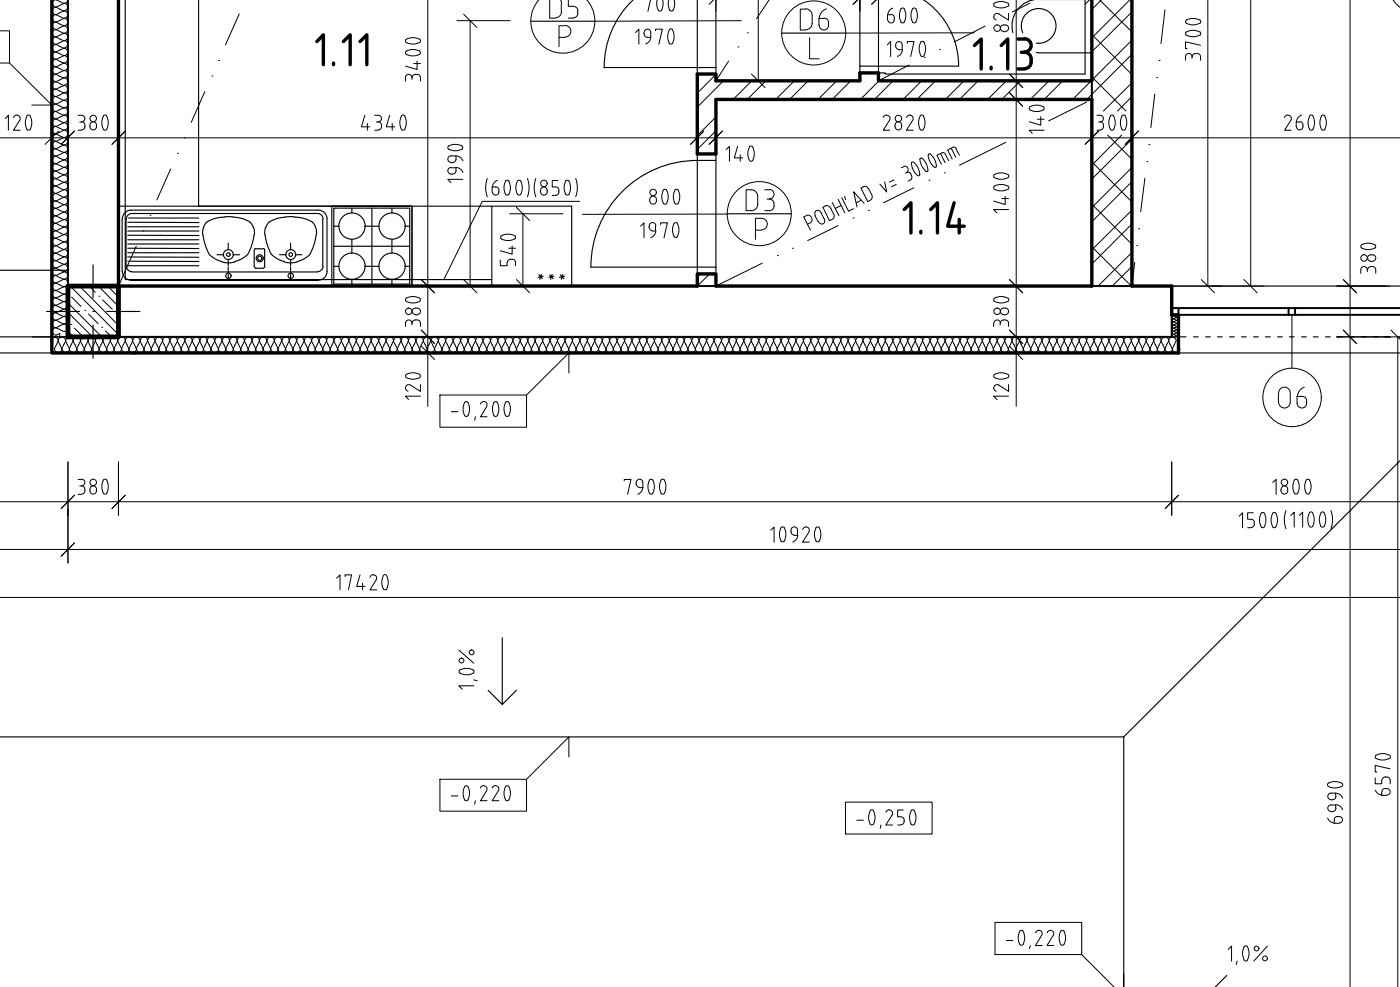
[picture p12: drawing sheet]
<svg xmlns="http://www.w3.org/2000/svg" width="210mm" height="148mm" viewBox="0 0 210 148" stroke-linecap="round" stroke-linejoin="round" font-family="sans-serif">
<defs><g id="words">
<g font-size="7.9">
<text x="94" y="3.9">700</text>
<text x="130.3" y="5.7">600</text>
<text x="94.7" y="32.8">800</text>
</g>
<g font-size="6.6">
<text x="80.9" y="3.9">D5</text>
<text x="118.7" y="5.7">D6</text>
<text x="209" y=".4">D2</text>
<text x="110.6" y="32.8">D3</text>
<text x="190.7" y="62.5">O6</text>
</g>
</g></defs>
<!-- layer: rafy -->
<g fill="none" stroke="#000" stroke-width=".15">
<path d="M10.1 0v.2l-.2 .2-.3 .1M164.9 -.1l4.9 4.9M165.2 -.1l-1.4 1.5M169.5 0l-5.7 5.7M8.4 2.2a.57 .57 0 0 0-.5 .5 .57 .57 0 0 0 .5 .6M8.4 3.3a.57 .57 0 0 0-.5 .5 .57 .57 0 0 0 .5 .6 .57 .57 0 0 0-.5 .6 .57 .57 0 0 0 .5 .6M8.4 5.5a.57 .57 0 0 0-.5 .6 .57 .57 0 0 0 .5 .6 .57 .57 0 0 0-.5 .5 .57 .57 0 0 0 .5 .6M8.4 7.8a.57 .57 0 0 0-.5 .5 .57 .57 0 0 0 .5 .6M8.4 8.9a.57 .57 0 0 0-.5 .5 .57 .57 0 0 0 .5 .6 .57 .57 0 0 0-.5 .6 .57 .57 0 0 0 .5 .5M8.4 11.1a.57 .57 0 0 0-.5 .6 .57 .57 0 0 0 .5 .5 .57 .57 0 0 0-.5 .6 .57 .57 0 0 0 .5 .6M8.4 13.3a.57 .57 0 0 0-.5 .6 .57 .57 0 0 0 .5 .6M8.4 14.4a.57 .57 0 0 0-.5 .6 .57 .57 0 0 0 .5 .6 .57 .57 0 0 0-.5 .6 .57 .57 0 0 0 .5 .5"/>
<path d="M8.4 16.7a.57 .57 0 0 0-.5 .6 .57 .57 0 0 0 .5 .5 .57 .57 0 0 0-.5 .6 .57 .57 0 0 0 .5 .6M8.4 18.9a.57 .57 0 0 0-.5 .6 .57 .57 0 0 0 .5 .6M9.6 .5l-1.3-.6a.56 .56 0 0 0-.4 .7 .56 .56 0 0 0 .5 .5 .57 .57 0 0 0-.5 .5 .57 .57 0 0 0 .5 .6M9.6 .5l-1.2 .6 1.2 .6-1.2 .5 1.2 .6M9.6 2.8l-1.2 .5 1.2 .6M9.6 3.9l-1.2 .6 1.2 .5M9.6 5l-1.2 .6 1.2 .5M9.6 6.1l-1.2 .6 1.2 .5-1.2 .6 1.2 .6M9.6 8.4l-1.2 .5 1.2 .6M9.6 9.5l-1.2 .5 1.2 .6M9.6 10.6l-1.2 .5 1.2 .6M9.6 11.7l-1.2 .5 1.2 .6-1.2 .6 1.2 .5"/>
<path d="M9.6 13.9l-1.2 .6 1.2 .5M9.6 15l-1.2 .6 1.2 .6M9.6 16.2l-1.2 .5 1.2 .6M9.6 17.3l-1.2 .5 1.2 .6-1.2 .6 1.2 .5M9.6 19.5l-1.2 .6 1.2 .5M9.6 .5a.57 .57 0 0 1 .5 .5 .57 .57 0 0 1-.5 .6 .57 .57 0 0 1 .5 .6 .57 .57 0 0 1-.5 .6M9.6 2.7a.57 .57 0 0 1 .5 .6 .57 .57 0 0 1-.5 .6M9.6 3.9a.57 .57 0 0 1 .5 .5 .57 .57 0 0 1-.5 .6M9.6 5a.57 .57 0 0 1 .5 .5 .57 .57 0 0 1-.5 .6M9.6 6.1a.57 .57 0 0 1 .5 .5 .57 .57 0 0 1-.5 .6 .57 .57 0 0 1 .5 .6 .57 .57 0 0 1-.5 .6M9.6 8.3a.57 .57 0 0 1 .5 .6 .57 .57 0 0 1-.5 .6M9.6 9.5a.57 .57 0 0 1 .5 .5 .57 .57 0 0 1-.5 .6"/>
<path d="M9.6 10.6a.57 .57 0 0 1 .5 .5 .57 .57 0 0 1-.5 .6M9.6 11.7a.57 .57 0 0 1 .5 .5 .57 .57 0 0 1-.5 .6 .57 .57 0 0 1 .5 .6 .57 .57 0 0 1-.5 .5M9.6 13.9a.57 .57 0 0 1 .5 .6 .57 .57 0 0 1-.5 .5M9.6 15a.57 .57 0 0 1 .5 .6 .57 .57 0 0 1-.5 .6M9.6 16.1a.57 .57 0 0 1 .5 .6 .57 .57 0 0 1-.5 .6M9.6 17.2a.57 .57 0 0 1 .5 .6 .57 .57 0 0 1-.5 .6 .57 .57 0 0 1 .5 .6 .57 .57 0 0 1-.5 .5M9.6 19.5a.57 .57 0 0 1 .5 .6 .57 .57 0 0 1-.5 .5M107.4 11.1l-2.8 2.9M107.4 17.5l-2.8 2.8M107.4 19.6l-2.8 2.8M108.5 12.1l-3.9 4M112.8 12.1l-2.8 2.8"/>
<path d="M114.9 12.1l-2.8 2.8M119.2 12.1l-2.8 2.8M121.2 12.1l-2.8 2.8M125.5 12.1l-2.8 2.8M127.6 12.1l-2.8 2.8M131.9 12.1l-2.8 2.8M134 12.1l-2.8 2.8M138.2 12.1l-2.7 2.8M140.3 12.1l-2.8 2.8M144.6 12.1l-2.8 2.8M146.7 12.1l-2.8 2.8M150.9 12.1l-2.7 2.8"/>
<path d="M153.1 12.1l-2.8 2.8M157.3 12.1l-2.8 2.8M159.4 12.1l-2.8 2.8M163.7 12.1l-2.8 2.8M163.8 5.2l6 6M163.8 11.5l5.1 5.1M163.8 17.9l.1 .1M163.9 18.3l-.1 .1M169.7 17.4l.1 .1M169.8 6l-6 6M169.8 12.4l-4.3 4.2M169.8 18.8l-.1 .1"/>
<path d="M169.8 1.8l-6 6M169.8 8.1l-6.8 6.8M169.8 14.5l-2.2 2.1M8.4 20a.57 .57 0 0 0-.5 .6 .57 .57 0 0 0 .5 .6 .57 .57 0 0 0-.5 .5 .57 .57 0 0 0 .5 .6M8.4 22.3a.57 .57 0 0 0-.5 .5 .57 .57 0 0 0 .5 .6 .57 .57 0 0 0-.5 .6 .57 .57 0 0 0 .5 .6M8.4 24.5a.57 .57 0 0 0-.5 .6 .57 .57 0 0 0 .5 .6M8.4 25.6a.57 .57 0 0 0-.5 .6 .57 .57 0 0 0 .5 .6 .57 .57 0 0 0-.5 .5 .57 .57 0 0 0 .5 .6M8.4 27.9a.57 .57 0 0 0-.5 .5 .57 .57 0 0 0 .5 .6 .57 .57 0 0 0-.5 .6 .57 .57 0 0 0 .5 .6M8.4 30.1a.57 .57 0 0 0-.5 .6 .57 .57 0 0 0 .5 .6M8.4 31.2a.57 .57 0 0 0-.5 .6 .57 .57 0 0 0 .5 .6 .57 .57 0 0 0-.5 .5 .57 .57 0 0 0 .5 .6M8.4 33.5a.57 .57 0 0 0-.5 .5 .57 .57 0 0 0 .5 .6 .57 .57 0 0 0-.5 .6 .57 .57 0 0 0 .5 .5M8.4 35.7a.57 .57 0 0 0-.5 .6 .57 .57 0 0 0 .5 .5 .57 .57 0 0 0-.5 .6 .57 .57 0 0 0 .5 .6"/>
<path d="M8.4 37.9a.57 .57 0 0 0-.5 .6 .57 .57 0 0 0 .5 .6M8.4 39a.57 .57 0 0 0-.5 .6 .57 .57 0 0 0 .5 .6 .57 .57 0 0 0-.5 .6 .57 .57 0 0 0 .5 .5M9.6 20.6l-1.2 .6 1.2 .6M9.6 21.8l-1.2 .5 1.2 .6M9.6 22.9l-1.2 .5 1.2 .6-1.2 .6 1.2 .5M9.6 25.1l-1.2 .6 1.2 .5M9.6 26.2l-1.2 .6 1.2 .6M9.6 27.4l-1.2 .5 1.2 .6M9.6 28.5l-1.2 .5 1.2 .6-1.2 .6 1.2 .5M9.6 30.7l-1.2 .6 1.2 .5M9.6 31.8l-1.2 .6 1.2 .5M9.6 32.9l-1.2 .6 1.2 .5"/>
<path d="M9.6 34l-1.2 .6 1.2 .6-1.2 .5 1.2 .6M9.6 36.3l-1.2 .5 1.2 .6-1.2 .6 1.2 .5M9.6 38.5l-1.2 .6 1.2 .5M9.6 39.6l-1.2 .6 1.2 .6M9.6 20.6a.57 .57 0 0 1 .5 .6 .57 .57 0 0 1-.5 .6M9.6 21.7a.57 .57 0 0 1 .5 .6 .57 .57 0 0 1-.5 .6M9.6 22.8a.57 .57 0 0 1 .5 .6 .57 .57 0 0 1-.5 .6 .57 .57 0 0 1 .5 .5 .57 .57 0 0 1-.5 .6M9.6 25.1a.57 .57 0 0 1 .5 .5 .57 .57 0 0 1-.5 .6M9.6 26.2a.57 .57 0 0 1 .5 .6 .57 .57 0 0 1-.5 .6M9.6 27.3a.57 .57 0 0 1 .5 .6 .57 .57 0 0 1-.5 .6M9.6 28.4a.57 .57 0 0 1 .5 .6 .57 .57 0 0 1-.5 .6 .57 .57 0 0 1 .5 .5 .57 .57 0 0 1-.5 .6M9.6 30.7a.57 .57 0 0 1 .5 .5 .57 .57 0 0 1-.5 .6"/>
<path d="M9.6 31.8a.57 .57 0 0 1 .5 .6 .57 .57 0 0 1-.5 .5M9.6 32.9a.57 .57 0 0 1 .5 .6 .57 .57 0 0 1-.5 .5M9.6 34a.57 .57 0 0 1 .5 .6 .57 .57 0 0 1-.5 .5 .57 .57 0 0 1 .5 .6 .57 .57 0 0 1-.5 .6M9.6 36.2a.57 .57 0 0 1 .5 .6 .57 .57 0 0 1-.5 .6 .57 .57 0 0 1 .5 .6 .57 .57 0 0 1-.5 .5M9.6 38.5a.57 .57 0 0 1 .5 .6 .57 .57 0 0 1-.5 .5M9.6 39.6a.57 .57 0 0 1 .5 .6 .57 .57 0 0 1-.5 .6M163.8 24.3l6 6M163.8 30.6l6 6M163.8 37l5.9 5.9M164 20.2l-.2 .3M166.1 20.2l3.7 3.7M168.3 20.2l-4.5 4.6"/>
<path d="M169.8 25.1l-6 6M169.8 31.5l-6 6M169.8 37.9l-5.1 5M169.8 20.9l-6 6M169.8 27.2l-6 6M169.8 33.6l-6 6M169.8 40l-3 2.9M7.6 51.1a.57 .57 0 0 1 .6-.5 .57 .57 0 0 1 .6 .5M7.6 51.1l.3 .6h-.1M8.4 50.3l.6-.3v.5M8.4 41.3a.57 .57 0 0 0-.5 .6 .57 .57 0 0 0 .5 .5 .57 .57 0 0 0-.5 .6 .57 .57 0 0 0 .5 .6M8.4 43.5a.57 .57 0 0 0-.5 .6 .57 .57 0 0 0 .5 .6"/>
<path d="M8.4 44.6a.57 .57 0 0 0-.5 .6 .57 .57 0 0 0 .5 .6 .57 .57 0 0 0-.5 .5 .57 .57 0 0 0 .5 .6M8.4 46.9a.57 .57 0 0 0-.5 .5 .57 .57 0 0 0 .5 .6 .57 .57 0 0 0-.5 .6 .57 .57 0 0 0 .5 .6M8.4 49.1a.57 .57 0 0 0-.5 .6 .57 .57 0 0 0 .5 .6M8.7 51.1a.57 .57 0 0 1 .6-.5 .57 .57 0 0 1 .6 .5 .57 .57 0 0 1 .5-.5 .57 .57 0 0 1 .6 .5M9.6 40.8l-1.2 .5 1.2 .6M9.6 41.9l-1.2 .5 1.2 .6-1.2 .6 1.2 .5M9.6 44.1l-1.2 .6 1.2 .5M9.6 45.2l-1.2 .6 1.2 .6M9.6 46.4l-1.2 .5 1.2 .6M9.6 40.7a.57 .57 0 0 1 .5 .6 .57 .57 0 0 1-.5 .6M9.6 41.8a.57 .57 0 0 1 .5 .6 .57 .57 0 0 1-.5 .6 .57 .57 0 0 1 .5 .6 .57 .57 0 0 1-.5 .5M9.6 44.1a.57 .57 0 0 1 .5 .6 .57 .57 0 0 1-.5 .5"/>
<path d="M9.6 45.2a.57 .57 0 0 1 .5 .6 .57 .57 0 0 1-.5 .6M9.6 46.3a.57 .57 0 0 1 .5 .6 .57 .57 0 0 1-.5 .6M9.6 47.4a.57 .57 0 0 1 .5 .6 .57 .57 0 0 1-.5 .6 .57 .57 0 0 1 .5 .5 .57 .57 0 0 1-.5 .6l-1.2-.5 1.2-.6-1.2-.6 1.2-.5M10.2 44h.1M10.2 46.8l3.7 3.7M10.2 49.7l.8 .8M10.2 45.4l5.1 5.1M10.4 52.3a.57 .57 0 0 0 .6 .5 .57 .57 0 0 0 .5-.5M10.4 52.3l.6-1.2 .5 1.2M10.4 52.3a.57 .57 0 0 1-.5 .5 .57 .57 0 0 1-.6-.5 .57 .57 0 0 1-.6 .5 .57 .57 0 0 1-.5-.5l.5-1.2 .6 1.2 .6-1.2 .5 1.2M10.5 42.9l7.3 7.3M10.6 48.7h.1"/>
<path d="M10.7 44.5l1.4 1.4M11 51.1a.57 .57 0 0 1 .5-.5 .57 .57 0 0 1 .6 .5 .57 .57 0 0 1 .6-.5 .57 .57 0 0 1 .5 .5M11.2 49.2l1.3 1.3M11.5 52.3l.6-1.2 .5 1.2M11.5 52.3a.57 .57 0 0 0 .6 .5 .57 .57 0 0 0 .5-.5M11.9 42.9l5.9 5.9M12.6 52.3l.6-1.2 .5 1.2M12.6 52.3a.57 .57 0 0 0 .6 .5 .57 .57 0 0 0 .6-.5M12.7 46.5h.1M13.2 51.1a.57 .57 0 0 1 .6-.5 .57 .57 0 0 1 .5 .5M13.3 47.1l1.4 1.4M13.4 42.9l.9 .9"/>
<path d="M13.7 52.3l.6-1.2 .5 1.2 .6-1.2 .6 1.2M13.7 52.3a.57 .57 0 0 0 .6 .5 .57 .57 0 0 0 .6-.5 .57 .57 0 0 0 .6 .5 .57 .57 0 0 0 .5-.5M14.3 51.1a.57 .57 0 0 1 .6-.5 .57 .57 0 0 1 .5 .5 .57 .57 0 0 1 .6-.5 .57 .57 0 0 1 .6 .5M14.8 42.9l3 3M14.8 44.4h.1M15.3 49.1h.1M15.4 45l1.4 1.4M15.8 49.6l.9 .9M16 52.3l.5-1.2 .6 1.2M16 52.3a.57 .57 0 0 0 .6 .5 .57 .57 0 0 0 .5-.5M16.2 42.9l1.6 1.6M16.5 51.1a.57 .57 0 0 1 .6-.5 .57 .57 0 0 1 .6 .5 .57 .57 0 0 1 .6-.5 .57 .57 0 0 1 .5 .5"/>
<path d="M17.1 52.3l.5-1.2 .6 1.2M17.1 52.3a.57 .57 0 0 0 .6 .5 .57 .57 0 0 0 .5-.5M17.4 47h.1M17.6 42.9l.2 .2M18.2 52.3l.6-1.2 .5 1.2M18.2 52.3a.57 .57 0 0 0 .6 .5 .57 .57 0 0 0 .6-.5M18.8 51.1a.57 .57 0 0 1 .6-.5 .57 .57 0 0 1 .5 .5M19.3 52.3l.6-1.2 .5 1.2 .6-1.2 .6 1.2M19.3 52.3a.57 .57 0 0 0 .6 .5 .57 .57 0 0 0 .6-.5 .57 .57 0 0 0 .5 .5 .57 .57 0 0 0 .6-.5M19.9 51.1a.57 .57 0 0 1 .6-.5 .57 .57 0 0 1 .5 .5 .57 .57 0 0 1 .6-.5 .57 .57 0 0 1 .6 .5M21.6 52.3a.57 .57 0 0 0 .6 .5 .57 .57 0 0 0 .5-.5M21.6 52.3l.5-1.2 .6 1.2"/>
<path d="M22.1 51.1a.57 .57 0 0 1 .6-.5 .57 .57 0 0 1 .6 .5 .57 .57 0 0 1 .5-.5 .57 .57 0 0 1 .6 .5M22.7 52.3a.57 .57 0 0 0 .6 .5 .57 .57 0 0 0 .5-.5M22.7 52.3l.5-1.2 .6 1.2M23.8 52.3a.57 .57 0 0 0 .6 .5 .57 .57 0 0 0 .6-.5M23.8 52.3l.6-1.2 .5 1.2M24.4 51.1a.57 .57 0 0 1 .5-.5 .57 .57 0 0 1 .6 .5M24.9 52.3a.57 .57 0 0 0 .6 .5 .57 .57 0 0 0 .6-.5 .57 .57 0 0 0 .5 .5 .57 .57 0 0 0 .6-.5M24.9 52.3l.6-1.2 .5 1.2 .6-1.2 .6 1.2M25.5 51.1a.57 .57 0 0 1 .5-.5 .57 .57 0 0 1 .6 .5 .57 .57 0 0 1 .6-.5 .57 .57 0 0 1 .6 .5M27.2 52.3a.57 .57 0 0 0 .5 .5 .57 .57 0 0 0 .6-.5M27.2 52.3l.5-1.2 .6 1.2M27.7 51.1a.57 .57 0 0 1 .6-.5 .57 .57 0 0 1 .6 .5 .57 .57 0 0 1 .5-.5 .57 .57 0 0 1 .6 .5"/>
<path d="M28.3 52.3a.57 .57 0 0 0 .5 .5 .57 .57 0 0 0 .6-.5M28.3 52.3l.5-1.2 .6 1.2M29.4 52.3a.57 .57 0 0 0 .6 .5 .57 .57 0 0 0 .6-.5M29.4 52.3l.6-1.2 .5 1.2M30 51.1a.57 .57 0 0 1 .5-.5 .57 .57 0 0 1 .6 .5M30.5 52.3a.57 .57 0 0 0 .6 .5 .57 .57 0 0 0 .6-.5 .57 .57 0 0 0 .5 .5 .57 .57 0 0 0 .6-.5M30.5 52.3l.6-1.2 .5 1.2 .6-1.2 .6 1.2M31.1 51.1a.57 .57 0 0 1 .5-.5 .57 .57 0 0 1 .6 .5 .57 .57 0 0 1 .6-.5 .57 .57 0 0 1 .5 .5M32.8 52.3l.5-1.2 .6 1.2M32.8 52.3a.57 .57 0 0 0 .5 .5 .57 .57 0 0 0 .6-.5M33.3 51.1a.57 .57 0 0 1 .6-.5 .57 .57 0 0 1 .5 .5 .57 .57 0 0 1 .6-.5 .57 .57 0 0 1 .6 .5M33.9 52.3l.5-1.2 .6 1.2"/>
<path d="M33.9 52.3a.57 .57 0 0 0 .5 .5 .57 .57 0 0 0 .6-.5M35 52.3l.5-1.2 .6 1.2M35 52.3a.57 .57 0 0 0 .6 .5 .57 .57 0 0 0 .5-.5M35.5 51.1a.57 .57 0 0 1 .6-.5 .57 .57 0 0 1 .6 .5 .57 .57 0 0 1 .6-.5 .57 .57 0 0 1 .5 .5M36.1 52.3l.5-1.2 .6 1.2M36.1 52.3a.57 .57 0 0 0 .6 .5 .57 .57 0 0 0 .5-.5M37.2 52.3l.6-1.2 .5 1.2M37.2 52.3a.57 .57 0 0 0 .6 .5 .57 .57 0 0 0 .6-.5M37.8 51.1a.57 .57 0 0 1 .6-.5 .57 .57 0 0 1 .5 .5M38.3 52.3l.6-1.2 .5 1.2 .6-1.2 .6 1.2M38.3 52.3a.57 .57 0 0 0 .6 .5 .57 .57 0 0 0 .6-.5 .57 .57 0 0 0 .6 .5 .57 .57 0 0 0 .5-.5M38.9 51.1a.57 .57 0 0 1 .6-.5 .57 .57 0 0 1 .5 .5 .57 .57 0 0 1 .6-.5 .57 .57 0 0 1 .6 .5"/>
<path d="M40.6 52.3a.57 .57 0 0 0 .6 .5 .57 .57 0 0 0 .5-.5M40.6 52.3l.5-1.2 .6 1.2M41.1 51.1a.57 .57 0 0 1 .6-.5 .57 .57 0 0 1 .6 .5 .57 .57 0 0 1 .6-.5 .57 .57 0 0 1 .5 .5M41.7 52.3a.57 .57 0 0 0 .6 .5 .57 .57 0 0 0 .5-.5M41.7 52.3l.5-1.2 .6 1.2M42.8 52.3a.57 .57 0 0 0 .6 .5 .57 .57 0 0 0 .6-.5M42.8 52.3l.6-1.2 .5 1.2M43.4 51.1a.57 .57 0 0 1 .6-.5 .57 .57 0 0 1 .5 .5M43.9 52.3a.57 .57 0 0 0 .6 .5 .57 .57 0 0 0 .6-.5 .57 .57 0 0 0 .5 .5 .57 .57 0 0 0 .6-.5M43.9 52.3l.6-1.2 .5 1.2 .6-1.2 .6 1.2M44.5 51.1a.57 .57 0 0 1 .6-.5 .57 .57 0 0 1 .5 .5 .57 .57 0 0 1 .6-.5 .57 .57 0 0 1 .6 .5M46.2 52.3a.57 .57 0 0 0 .5 .5 .57 .57 0 0 0 .6-.5"/>
<path d="M46.2 52.3l.5-1.2 .6 1.2M46.7 51.1a.57 .57 0 0 1 .6-.5 .57 .57 0 0 1 .6 .5 .57 .57 0 0 1 .5-.5 .57 .57 0 0 1 .6 .5M47.3 52.3a.57 .57 0 0 0 .5 .5 .57 .57 0 0 0 .6-.5M47.3 52.3l.5-1.2 .6 1.2M48.4 52.3a.57 .57 0 0 0 .6 .5 .57 .57 0 0 0 .6-.5M48.4 52.3l.6-1.2 .5 1.2M49 51.1a.57 .57 0 0 1 .5-.5 .57 .57 0 0 1 .6 .5M49.5 52.3a.57 .57 0 0 0 .6 .5 .57 .57 0 0 0 .6-.5 .57 .57 0 0 0 .5 .5 .57 .57 0 0 0 .6-.5M49.5 52.3l.6-1.2 .5 1.2 .6-1.2 .6 1.2M50.1 51.1a.57 .57 0 0 1 .5-.5 .57 .57 0 0 1 .6 .5 .57 .57 0 0 1 .6-.5 .57 .57 0 0 1 .6 .5M51.8 52.3l.5-1.2 .6 1.2M51.8 52.3a.57 .57 0 0 0 .5 .5 .57 .57 0 0 0 .6-.5"/>
<path d="M52.3 51.1a.57 .57 0 0 1 .6-.5 .57 .57 0 0 1 .6 .5 .57 .57 0 0 1 .5-.5 .57 .57 0 0 1 .6 .5M52.9 52.3l.5-1.2 .6 1.2M52.9 52.3a.57 .57 0 0 0 .5 .5 .57 .57 0 0 0 .6-.5M54 52.3l.6-1.2 .5 1.2M54 52.3a.57 .57 0 0 0 .6 .5 .57 .57 0 0 0 .5-.5M54.6 51.1a.57 .57 0 0 1 .5-.5 .57 .57 0 0 1 .6 .5M55.1 52.3l.6-1.2 .5 1.2 .6-1.2 .6 1.2M55.1 52.3a.57 .57 0 0 0 .6 .5 .57 .57 0 0 0 .6-.5 .57 .57 0 0 0 .5 .5 .57 .57 0 0 0 .6-.5M55.7 51.1a.57 .57 0 0 1 .5-.5 .57 .57 0 0 1 .6 .5 .57 .57 0 0 1 .6-.5 .57 .57 0 0 1 .5 .5M57.4 52.3l.5-1.2 .6 1.2M57.4 52.3a.57 .57 0 0 0 .5 .5 .57 .57 0 0 0 .6-.5M57.9 51.1a.57 .57 0 0 1 .6-.5 .57 .57 0 0 1 .5 .5 .57 .57 0 0 1 .6-.5 .57 .57 0 0 1 .6 .5"/>
<path d="M58.5 52.3l.5-1.2 .6 1.2M58.5 52.3a.57 .57 0 0 0 .5 .5 .57 .57 0 0 0 .6-.5M59.6 52.3l.5-1.2 .6 1.2M59.6 52.3a.57 .57 0 0 0 .6 .5 .57 .57 0 0 0 .5-.5M60.1 51.1a.57 .57 0 0 1 .6-.5 .57 .57 0 0 1 .6 .5M60.7 52.3l.5-1.2 .6 1.2 .6-1.2 .5 1.2M60.7 52.3a.57 .57 0 0 0 .6 .5 .57 .57 0 0 0 .5-.5 .57 .57 0 0 0 .6 .5 .57 .57 0 0 0 .6-.5M61.2 51.1a.57 .57 0 0 1 .6-.5 .57 .57 0 0 1 .6 .5 .57 .57 0 0 1 .6-.5 .57 .57 0 0 1 .5 .5M62.9 52.3a.57 .57 0 0 0 .6 .5 .57 .57 0 0 0 .6-.5M62.9 52.3l.6-1.2 .5 1.2M63.5 51.1a.57 .57 0 0 1 .6-.5 .57 .57 0 0 1 .5 .5 .57 .57 0 0 1 .6-.5 .57 .57 0 0 1 .6 .5M64 52.3a.57 .57 0 0 0 .6 .5 .57 .57 0 0 0 .6-.5"/>
<path d="M64 52.3l.6-1.2 .6 1.2M65.2 52.3a.57 .57 0 0 0 .6 .5 .57 .57 0 0 0 .5-.5M65.2 52.3l.5-1.2 .6 1.2M65.7 51.1a.57 .57 0 0 1 .6-.5 .57 .57 0 0 1 .6 .5M66.3 52.3a.57 .57 0 0 0 .6 .5 .57 .57 0 0 0 .5-.5 .57 .57 0 0 0 .6 .5 .57 .57 0 0 0 .6-.5M66.3 52.3l.5-1.2 .6 1.2 .6-1.2 .5 1.2M66.8 51.1a.57 .57 0 0 1 .6-.5 .57 .57 0 0 1 .6 .5 .57 .57 0 0 1 .5-.5 .57 .57 0 0 1 .6 .5M68.5 52.3a.57 .57 0 0 0 .6 .5 .57 .57 0 0 0 .6-.5M68.5 52.3l.6-1.2 .5 1.2M69.1 51.1a.57 .57 0 0 1 .5-.5 .57 .57 0 0 1 .6 .5 .57 .57 0 0 1 .6-.5 .57 .57 0 0 1 .6 .5M69.6 52.3a.57 .57 0 0 0 .6 .5 .57 .57 0 0 0 .6-.5M69.6 52.3l.6-1.2 .6 1.2"/>
<path d="M70.8 52.3l.5-1.2 .6 1.2M70.8 52.3a.57 .57 0 0 0 .5 .5 .57 .57 0 0 0 .6-.5M71.3 51.1a.57 .57 0 0 1 .6-.5 .57 .57 0 0 1 .6 .5 .57 .57 0 0 1 .5-.5 .57 .57 0 0 1 .6 .5M71.9 52.3l.5-1.2 .6 1.2M71.9 52.3a.57 .57 0 0 0 .5 .5 .57 .57 0 0 0 .6-.5M73 52.3l.6-1.2 .5 1.2M73 52.3a.57 .57 0 0 0 .6 .5 .57 .57 0 0 0 .6-.5M73.6 51.1a.57 .57 0 0 1 .5-.5 .57 .57 0 0 1 .6 .5M74.1 52.3l.6-1.2 .5 1.2 .6-1.2 .6 1.2M74.1 52.3a.57 .57 0 0 0 .6 .5 .57 .57 0 0 0 .6-.5 .57 .57 0 0 0 .5 .5 .57 .57 0 0 0 .6-.5M74.7 51.1a.57 .57 0 0 1 .5-.5 .57 .57 0 0 1 .6 .5 .57 .57 0 0 1 .6-.5 .57 .57 0 0 1 .6 .5M76.4 52.3l.5-1.2 .6 1.2"/>
<path d="M76.4 52.3a.57 .57 0 0 0 .5 .5 .57 .57 0 0 0 .6-.5M76.9 51.1a.57 .57 0 0 1 .6-.5 .57 .57 0 0 1 .6 .5 .57 .57 0 0 1 .5-.5 .57 .57 0 0 1 .6 .5M77.5 52.3l.5-1.2 .6 1.2M77.5 52.3a.57 .57 0 0 0 .5 .5 .57 .57 0 0 0 .6-.5M78.6 52.3l.6-1.2 .5 1.2M78.6 52.3a.57 .57 0 0 0 .6 .5 .57 .57 0 0 0 .5-.5M79.2 51.1a.57 .57 0 0 1 .5-.5 .57 .57 0 0 1 .6 .5M79.7 52.3l.6-1.2 .5 1.2 .6-1.2 .5 1.2M79.7 52.3a.57 .57 0 0 0 .6 .5 .57 .57 0 0 0 .5-.5 .57 .57 0 0 0 .6 .5 .57 .57 0 0 0 .6-.5M80.3 51.1a.57 .57 0 0 1 .5-.5 .57 .57 0 0 1 .6 .5 .57 .57 0 0 1 .6-.5 .57 .57 0 0 1 .5 .5M81.9 52.3a.57 .57 0 0 0 .6 .5 .57 .57 0 0 0 .6-.5M81.9 52.3l.6-1.2 .5 1.2"/>
<path d="M82.5 51.1a.57 .57 0 0 1 .6-.5 .57 .57 0 0 1 .5 .5 .57 .57 0 0 1 .6-.5 .57 .57 0 0 1 .6 .5M83 52.3a.57 .57 0 0 0 .6 .5 .57 .57 0 0 0 .6-.5M83 52.3l.6-1.2 .6 1.2M84.2 52.3a.57 .57 0 0 0 .6 .5 .57 .57 0 0 0 .5-.5M84.2 52.3l.5-1.2 .6 1.2M84.7 51.1a.57 .57 0 0 1 .6-.5 .57 .57 0 0 1 .6 .5M85.3 52.3a.57 .57 0 0 0 .6 .5 .57 .57 0 0 0 .5-.5 .57 .57 0 0 0 .6 .5 .57 .57 0 0 0 .6-.5M85.3 52.3l.5-1.2 .6 1.2 .6-1.2 .5 1.2M85.8 51.1a.57 .57 0 0 1 .6-.5 .57 .57 0 0 1 .6 .5 .57 .57 0 0 1 .6-.5 .57 .57 0 0 1 .5 .5M87.5 52.3a.57 .57 0 0 0 .6 .5 .57 .57 0 0 0 .6-.5M87.5 52.3l.6-1.2 .5 1.2M88.1 51.1a.57 .57 0 0 1 .6-.5 .57 .57 0 0 1 .5 .5 .57 .57 0 0 1 .6-.5 .57 .57 0 0 1 .6 .5"/>
<path d="M88.6 52.3a.57 .57 0 0 0 .6 .5 .57 .57 0 0 0 .6-.5M88.6 52.3l.6-1.2 .6 1.2M89.8 52.3a.57 .57 0 0 0 .5 .5 .57 .57 0 0 0 .6-.5M89.8 52.3l.5-1.2 .6 1.2M90.3 51.1a.57 .57 0 0 1 .6-.5 .57 .57 0 0 1 .6 .5M90.9 52.3a.57 .57 0 0 0 .6 .5 .57 .57 0 0 0 .5-.5 .57 .57 0 0 0 .6 .5 .57 .57 0 0 0 .6-.5M90.9 52.3l.5-1.2 .6 1.2 .6-1.2 .5 1.2M91.4 51.1a.57 .57 0 0 1 .6-.5 .57 .57 0 0 1 .6 .5 .57 .57 0 0 1 .5-.5 .57 .57 0 0 1 .6 .5M93.1 52.3l.6-1.2 .5 1.2M93.1 52.3a.57 .57 0 0 0 .6 .5 .57 .57 0 0 0 .6-.5M93.7 51.1a.57 .57 0 0 1 .5-.5 .57 .57 0 0 1 .6 .5 .57 .57 0 0 1 .6-.5 .57 .57 0 0 1 .6 .5M94.2 52.3l.6-1.2 .6 1.2"/>
<path d="M94.2 52.3a.57 .57 0 0 0 .6 .5 .57 .57 0 0 0 .6-.5M95.4 52.3l.5-1.2 .6 1.2M95.4 52.3a.57 .57 0 0 0 .5 .5 .57 .57 0 0 0 .6-.5M95.9 51.1a.57 .57 0 0 1 .6-.5 .57 .57 0 0 1 .6 .5M96.5 52.3l.5-1.2 .6 1.2 .6-1.2 .5 1.2M96.5 52.3a.57 .57 0 0 0 .5 .5 .57 .57 0 0 0 .6-.5 .57 .57 0 0 0 .6 .5 .57 .57 0 0 0 .6-.5M97 51.1a.57 .57 0 0 1 .6-.5 .57 .57 0 0 1 .6 .5 .57 .57 0 0 1 .5-.5 .57 .57 0 0 1 .6 .5M98.7 52.3l.6-1.2 .5 1.2M98.7 52.3a.57 .57 0 0 0 .6 .5 .57 .57 0 0 0 .6-.5M99.3 51.1a.57 .57 0 0 1 .5-.5 .57 .57 0 0 1 .6 .5 .57 .57 0 0 1 .6-.5 .57 .57 0 0 1 .5 .5M99.8 52.3l.6-1.2 .6 1.2M99.8 52.3a.57 .57 0 0 0 .6 .5 .57 .57 0 0 0 .6-.5"/>
<path d="M101 52.3a.57 .57 0 0 0 .5 .5 .57 .57 0 0 0 .6-.5M101 52.3l.5-1.2 .6 1.2M101.5 51.1a.57 .57 0 0 1 .6-.5 .57 .57 0 0 1 .5 .5M102.1 52.3a.57 .57 0 0 0 .5 .5 .57 .57 0 0 0 .6-.5 .57 .57 0 0 0 .6 .5 .57 .57 0 0 0 .5-.5M102.1 52.3l.5-1.2 .6 1.2 .5-1.2 .6 1.2M102.6 51.1a.57 .57 0 0 1 .6-.5 .57 .57 0 0 1 .5 .5 .57 .57 0 0 1 .6-.5 .57 .57 0 0 1 .6 .5M104.3 52.3a.57 .57 0 0 0 .6 .5 .57 .57 0 0 0 .5-.5M104.3 52.3l.5-1.2 .6 1.2M104.8 51.1a.57 .57 0 0 1 .6-.5 .57 .57 0 0 1 .6 .5 .57 .57 0 0 1 .6-.5 .57 .57 0 0 1 .5 .5M105.1 41.1l-.5 .4M105.4 52.3a.57 .57 0 0 0 .6 .5 .57 .57 0 0 0 .5-.5M105.9 51.1l-.5 1.2"/>
<path d="M106 51.1l.5 1.2M106.5 41.1l-1.9 1.8M106.5 52.3a.57 .57 0 0 0 .6 .5 .57 .57 0 0 0 .6-.5M106.5 52.3l.6-1.2 .5 1.2M107.1 51.1a.57 .57 0 0 1 .6-.5 .57 .57 0 0 1 .5 .5 .57 .57 0 0 1 .6-.5 .57 .57 0 0 1 .6 .5M107.6 52.3a.57 .57 0 0 0 .6 .5 .57 .57 0 0 0 .6-.5M107.6 52.3l.6-1.2 .6 1.2M108.8 52.3a.57 .57 0 0 0 .6 .5 .57 .57 0 0 0 .5-.5M108.8 52.3l.5-1.2 .6 1.2M109.3 51.1a.57 .57 0 0 1 .6-.5 .57 .57 0 0 1 .6 .5M109.9 52.3a.57 .57 0 0 0 .6 .5 .57 .57 0 0 0 .5-.5 .57 .57 0 0 0 .6 .5 .57 .57 0 0 0 .6-.5M109.9 52.3l.5-1.2 .6 1.2 .6-1.2 .5 1.2"/>
<path d="M110.4 51.1a.57 .57 0 0 1 .6-.5 .57 .57 0 0 1 .6 .5 .57 .57 0 0 1 .6-.5 .57 .57 0 0 1 .5 .5M112.1 52.3l.6-1.2 .5 1.2M112.1 52.3a.57 .57 0 0 0 .6 .5 .57 .57 0 0 0 .6-.5M112.7 51.1a.57 .57 0 0 1 .6-.5 .57 .57 0 0 1 .5 .5 .57 .57 0 0 1 .6-.5 .57 .57 0 0 1 .6 .5M113.2 52.3l.6-1.2 .6 1.2M113.2 52.3a.57 .57 0 0 0 .6 .5 .57 .57 0 0 0 .6-.5M114.4 52.3l.5-1.2 .6 1.2M114.4 52.3a.57 .57 0 0 0 .5 .5 .57 .57 0 0 0 .6-.5M114.9 51.1a.57 .57 0 0 1 .6-.5 .57 .57 0 0 1 .6 .5M115.5 52.3l.5-1.2 .6 1.2 .6-1.2 .5 1.2M115.5 52.3a.57 .57 0 0 0 .5 .5 .57 .57 0 0 0 .6-.5 .57 .57 0 0 0 .6 .5 .57 .57 0 0 0 .6-.5M116 51.1a.57 .57 0 0 1 .6-.5 .57 .57 0 0 1 .6 .5 .57 .57 0 0 1 .5-.5 .57 .57 0 0 1 .6 .5"/>
<path d="M117.7 52.3l.6-1.2 .5 1.2M117.7 52.3a.57 .57 0 0 0 .6 .5 .57 .57 0 0 0 .6-.5M118.3 51.1a.57 .57 0 0 1 .5-.5 .57 .57 0 0 1 .6 .5 .57 .57 0 0 1 .6-.5 .57 .57 0 0 1 .6 .5M118.8 52.3l.6-1.2 .6 1.2M118.8 52.3a.57 .57 0 0 0 .6 .5 .57 .57 0 0 0 .6-.5M120 52.3l.5-1.2 .6 1.2M120 52.3a.57 .57 0 0 0 .5 .5 .57 .57 0 0 0 .6-.5M120.5 51.1a.57 .57 0 0 1 .6-.5 .57 .57 0 0 1 .6 .5M121.1 52.3l.5-1.2 .6 1.2 .6-1.2 .5 1.2M121.1 52.3a.57 .57 0 0 0 .5 .5 .57 .57 0 0 0 .6-.5 .57 .57 0 0 0 .6 .5 .57 .57 0 0 0 .5-.5M121.6 51.1a.57 .57 0 0 1 .6-.5 .57 .57 0 0 1 .6 .5 .57 .57 0 0 1 .5-.5 .57 .57 0 0 1 .6 .5M123.3 52.3a.57 .57 0 0 0 .6 .5 .57 .57 0 0 0 .5-.5"/>
<path d="M123.3 52.3l.6-1.2 .5 1.2M123.9 51.1a.57 .57 0 0 1 .5-.5 .57 .57 0 0 1 .6 .5 .57 .57 0 0 1 .6-.5 .57 .57 0 0 1 .5 .5M124.4 52.3a.57 .57 0 0 0 .6 .5 .57 .57 0 0 0 .5-.5M124.4 52.3l.6-1.2 .5 1.2M125.5 52.3a.57 .57 0 0 0 .6 .5 .57 .57 0 0 0 .6-.5M125.5 52.3l.6-1.2 .6 1.2M126.1 51.1a.57 .57 0 0 1 .6-.5 .57 .57 0 0 1 .5 .5M126.7 52.3a.57 .57 0 0 0 .5 .5 .57 .57 0 0 0 .6-.5 .57 .57 0 0 0 .6 .5 .57 .57 0 0 0 .5-.5M126.7 52.3l.5-1.2 .6 1.2 .5-1.2 .6 1.2M127.2 51.1a.57 .57 0 0 1 .6-.5 .57 .57 0 0 1 .5 .5 .57 .57 0 0 1 .6-.5 .57 .57 0 0 1 .6 .5M128.9 52.3a.57 .57 0 0 0 .6 .5 .57 .57 0 0 0 .5-.5M128.9 52.3l.5-1.2 .6 1.2"/>
<path d="M129.4 51.1a.57 .57 0 0 1 .6-.5 .57 .57 0 0 1 .6 .5 .57 .57 0 0 1 .6-.5 .57 .57 0 0 1 .5 .5M130 52.3a.57 .57 0 0 0 .6 .5 .57 .57 0 0 0 .5-.5M130 52.3l.5-1.2 .6 1.2M131.1 52.3l.6-1.2 .5 1.2M131.1 52.3a.57 .57 0 0 0 .6 .5 .57 .57 0 0 0 .6-.5M131.7 51.1a.57 .57 0 0 1 .6-.5 .57 .57 0 0 1 .5 .5M132.2 52.3l.6-1.2 .5 1.2 .6-1.2 .6 1.2M132.2 52.3a.57 .57 0 0 0 .6 .5 .57 .57 0 0 0 .6-.5 .57 .57 0 0 0 .6 .5 .57 .57 0 0 0 .5-.5M132.8 51.1a.57 .57 0 0 1 .6-.5 .57 .57 0 0 1 .5 .5 .57 .57 0 0 1 .6-.5 .57 .57 0 0 1 .6 .5M134.5 52.3l.5-1.2 .6 1.2M134.5 52.3a.57 .57 0 0 0 .6 .5 .57 .57 0 0 0 .5-.5M135 51.1a.57 .57 0 0 1 .6-.5 .57 .57 0 0 1 .6 .5 .57 .57 0 0 1 .5-.5 .57 .57 0 0 1 .6 .5"/>
<path d="M135.6 52.3l.5-1.2 .6 1.2M135.6 52.3a.57 .57 0 0 0 .6 .5 .57 .57 0 0 0 .5-.5M136.7 52.3l.6-1.2 .5 1.2M136.7 52.3a.57 .57 0 0 0 .6 .5 .57 .57 0 0 0 .6-.5M137.3 51.1a.57 .57 0 0 1 .5-.5 .57 .57 0 0 1 .6 .5M137.8 52.3l.6-1.2 .5 1.2 .6-1.2 .6 1.2M137.8 52.3a.57 .57 0 0 0 .6 .5 .57 .57 0 0 0 .6-.5 .57 .57 0 0 0 .5 .5 .57 .57 0 0 0 .6-.5M138.4 51.1a.57 .57 0 0 1 .5-.5 .57 .57 0 0 1 .6 .5 .57 .57 0 0 1 .6-.5 .57 .57 0 0 1 .6 .5M140.1 52.3l.5-1.2 .6 1.2 .6-1.2 .5 1.2M140.1 52.3a.57 .57 0 0 0 .5 .5 .57 .57 0 0 0 .6-.5 .57 .57 0 0 0 .6 .5 .57 .57 0 0 0 .6-.5M140.6 51.1a.57 .57 0 0 1 .6-.5 .57 .57 0 0 1 .6 .5 .57 .57 0 0 1 .5-.5 .57 .57 0 0 1 .6 .5M142.3 52.3a.57 .57 0 0 0 .6 .5 .57 .57 0 0 0 .6-.5"/>
<path d="M142.3 52.3l.6-1.2 .5 1.2M142.9 51.1a.57 .57 0 0 1 .5-.5 .57 .57 0 0 1 .6 .5 .57 .57 0 0 1 .6-.5 .57 .57 0 0 1 .5 .5M143.4 52.3a.57 .57 0 0 0 .6 .5 .57 .57 0 0 0 .6-.5M143.4 52.3l.6-1.2 .6 1.2M144.6 52.3a.57 .57 0 0 0 .5 .5 .57 .57 0 0 0 .6-.5M144.6 52.3l.5-1.2 .6 1.2M145.1 51.1a.57 .57 0 0 1 .6-.5 .57 .57 0 0 1 .6 .5M145.7 52.3a.57 .57 0 0 0 .5 .5 .57 .57 0 0 0 .6-.5 .57 .57 0 0 0 .6 .5 .57 .57 0 0 0 .5-.5M145.7 52.3l.5-1.2 .6 1.2 .6-1.2 .5 1.2M146.2 51.1a.57 .57 0 0 1 .6-.5 .57 .57 0 0 1 .6 .5 .57 .57 0 0 1 .5-.5 .57 .57 0 0 1 .6 .5M147.9 52.3a.57 .57 0 0 0 .6 .5 .57 .57 0 0 0 .5-.5M147.9 52.3l.6-1.2 .5 1.2"/>
<path d="M148.5 51.1a.57 .57 0 0 1 .5-.5 .57 .57 0 0 1 .6 .5 .57 .57 0 0 1 .6-.5 .57 .57 0 0 1 .5 .5M149 52.3a.57 .57 0 0 0 .6 .5 .57 .57 0 0 0 .5-.5M149 52.3l.6-1.2 .5 1.2M150.1 52.3a.57 .57 0 0 0 .6 .5 .57 .57 0 0 0 .6-.5M150.1 52.3l.6-1.2 .5 1.2M150.7 51.1a.57 .57 0 0 1 .6-.5 .57 .57 0 0 1 .5 .5M151.2 52.3l.6-1.2 .5 1.2 .6-1.2 .6 1.2M151.2 52.3a.57 .57 0 0 0 .6 .5 .57 .57 0 0 0 .6-.5 .57 .57 0 0 0 .6 .5 .57 .57 0 0 0 .5-.5M151.8 51.1a.57 .57 0 0 1 .6-.5 .57 .57 0 0 1 .5 .5 .57 .57 0 0 1 .6-.5 .57 .57 0 0 1 .6 .5M153.5 52.3l.5-1.2 .6 1.2M153.5 52.3a.57 .57 0 0 0 .6 .5 .57 .57 0 0 0 .5-.5M154 51.1a.57 .57 0 0 1 .6-.5 .57 .57 0 0 1 .6 .5 .57 .57 0 0 1 .6-.5 .57 .57 0 0 1 .5 .5"/>
<path d="M154.6 52.3l.5-1.2 .6 1.2M154.6 52.3a.57 .57 0 0 0 .6 .5 .57 .57 0 0 0 .5-.5M155.7 52.3l.6-1.2 .5 1.2M155.7 52.3a.57 .57 0 0 0 .6 .5 .57 .57 0 0 0 .6-.5M156.3 51.1a.57 .57 0 0 1 .6-.5 .57 .57 0 0 1 .5 .5M156.8 52.3l.6-1.2 .5 1.2 .6-1.2 .6 1.2M156.8 52.3a.57 .57 0 0 0 .6 .5 .57 .57 0 0 0 .6-.5 .57 .57 0 0 0 .5 .5 .57 .57 0 0 0 .6-.5M157.4 51.1a.57 .57 0 0 1 .6-.5 .57 .57 0 0 1 .5 .5 .57 .57 0 0 1 .6-.5 .57 .57 0 0 1 .6 .5M159.1 52.3l.5-1.2 .6 1.2M159.1 52.3a.57 .57 0 0 0 .5 .5 .57 .57 0 0 0 .6-.5M159.6 51.1a.57 .57 0 0 1 .6-.5 .57 .57 0 0 1 .6 .5 .57 .57 0 0 1 .5-.5 .57 .57 0 0 1 .6 .5M160.2 52.3l.5-1.2 .6 1.2"/>
<path d="M160.2 52.3a.57 .57 0 0 0 .5 .5 .57 .57 0 0 0 .6-.5M161.3 52.3a.57 .57 0 0 0 .6 .5 .57 .57 0 0 0 .6-.5M161.3 52.3l.6-1.2 .5 1.2M161.9 51.1a.57 .57 0 0 1 .5-.5 .57 .57 0 0 1 .6 .5M162.4 52.3a.57 .57 0 0 0 .6 .5 .57 .57 0 0 0 .6-.5 .57 .57 0 0 0 .5 .5 .57 .57 0 0 0 .6-.5M162.4 52.3l.6-1.2 .5 1.2 .6-1.2 .6 1.2M163 51.1a.57 .57 0 0 1 .5-.5 .57 .57 0 0 1 .6 .5 .57 .57 0 0 1 .6-.5 .57 .57 0 0 1 .6 .5M164.7 52.3a.57 .57 0 0 0 .5 .5 .57 .57 0 0 0 .6-.5M164.7 52.3l.5-1.2 .6 1.2M165.2 51.1a.57 .57 0 0 1 .6-.5 .57 .57 0 0 1 .6 .5 .57 .57 0 0 1 .5-.5 .57 .57 0 0 1 .6 .5M165.8 52.3a.57 .57 0 0 0 .5 .5 .57 .57 0 0 0 .6-.5M165.8 52.3l.5-1.2 .6 1.2"/>
<path d="M166.9 52.3a.57 .57 0 0 0 .6 .5 .57 .57 0 0 0 .6-.5M166.9 52.3l.6-1.2 .5 1.2M167.5 51.1a.57 .57 0 0 1 .5-.5 .57 .57 0 0 1 .6 .5M168 52.3a.57 .57 0 0 0 .6 .5 .57 .57 0 0 0 .6-.5 .57 .57 0 0 0 .5 .5 .57 .57 0 0 0 .6-.5M168 52.3l.6-1.2 .5 1.2 .6-1.2 .6 1.2M168.6 51.1a.57 .57 0 0 1 .5-.5 .57 .57 0 0 1 .6 .5 .57 .57 0 0 1 .6-.5 .57 .57 0 0 1 .5 .5M170.3 52.3a.57 .57 0 0 0 .5 .5 .57 .57 0 0 0 .6-.5M170.3 52.3l.5-1.2 .6 1.2M170.8 51.1a.57 .57 0 0 1 .6-.5 .57 .57 0 0 1 .5 .5 .57 .57 0 0 1 .6-.5 .57 .57 0 0 1 .6 .5M171.4 52.3a.57 .57 0 0 0 .5 .5 .57 .57 0 0 0 .6-.5M171.4 52.3l.5-1.2 .6 1.2M172.5 52.3l.5-1.2 .6 1.2"/>
<path d="M172.5 52.3a.57 .57 0 0 0 .6 .5 .57 .57 0 0 0 .5-.5M173 51.1a.57 .57 0 0 1 .6-.5 .57 .57 0 0 1 .6 .5 .57 .57 0 0 1 .6-.5 .57 .57 0 0 1 .5 .5M173.6 52.3l.5-1.2 .6 1.2M173.6 52.3a.57 .57 0 0 0 .6 .5 .57 .57 0 0 0 .5-.5M174.7 52.3l.6-1.2 .5 1.2M174.7 52.3a.57 .57 0 0 0 .6 .5 .57 .57 0 0 0 .6-.5M175.3 51.1a.57 .57 0 0 1 .6-.5 .57 .57 0 0 1 .5 .5M175.8 52.3a.57 .57 0 0 0 .6 .5 .57 .57 0 0 0 .6-.5M175.9 47.4l.2-.1 .4 .3-.4 .2-.3-.2zM176.1 47.8l.4 .3-.4 .2M176.1 48.3l.4 .2-.4 .2M176.1 48.7l.4 .3-.4 .2"/>
<path d="M176.1 49.2l.4 .3-.4 .2M176.1 49.7l.4 .2-.4 .2M176.1 50.1l.4 .3M176.1 47.8l-.3 .2 .3 .3M176.1 48.3l-.3 .2 .3 .2M176.1 48.7l-.3 .3 .3 .2M176.1 49.2l-.3 .2 .3 .3M176.1 49.7l-.3 .2 .3 .2M176.1 50.1l-.2 .1v.3l.2 .1 .2-.1M176.3 50.5h.1M176.4 51.1l-.6 1.2M176.5 47.1l-.2 .1"/>
<path d="M176.5 47.1l.3 .2-.3 .3 .3 .2-.3 .2 .3 .2-.3 .3 .3 .2-.3 .2 .3 .3-.3 .2 .3 .2-.3 .3 .3 .2-.3 .2M176.8 51.7h-.1l.2 .6"/>
</g>
<!-- layer: lnia 0.30 -->
<path d="M10.2 0v42.9M163.8 12.1v2.8M104.6 42.9h2.8M163.8 42.9h6M175.8 46.2h34.3M175.8 47.2v3.3h-158M176.8 46.2v1h33.3M193.3 46.2v1M194.3 46.2v1" fill="none" stroke="#000" stroke-width=".3"/>
<!-- layer: lnia 0.50 -->
<path d="M7.8 0v52.9h169v-5.7h-1v-4.3h-6v-42.9M163.8 0v12.1h-32v-1.2h-2.8v1.2h-21.6v-1h-2.8v12h2.8v-8.2h56.4v28h-56.4v-1.8h-2.8v1.8h-86.8v-42.9" fill="none" stroke="#000" stroke-width=".51"/>
<!-- layer: 0 -->
<g fill="none" stroke="#000" stroke-width=".17">
<path d="M18.8 0v41.9h55M29.8 0v30.9h56v12h-68M95 0a13.9 13.9 0 0 0-4.4 10.1M104.6 -.1v10.2h2.8M107.4 0v11.1M129 -.1v10h14.8a11.9 11.9 0 0 0-5.3-10M131.8 -.1v11h1v.2h30v-11.1M155.1 -.1a4 4 0 0 0-3.2 5M90.6 10.1h14v1M129 9.9v1M153.4 4.9a2.6 2.6 0 0 1 1.8-3.6 2.6 2.6 0 0 1 3.2 2.5 2.6 2.6 0 0 1-2.9 2.7M155.5 7.9h.3"/>
<path d="M155.8 7.9h8M14 39.7v5M17.8 30.9h44v12v-12h-12v12M18.3 32.8v7.9M18.9 32.9v7M19 32.8a.83 .83 0 0 1 .8-.8h27.8a.83 .83 0 0 1 .9 .8M19 39.9a.83 .83 0 0 0 .8 .8M19.2 39.8h10.6M19.2 33.3l10.6 .1M19.2 34h10.6M19.2 34.6h10.6M19.2 35.3h10.6"/>
<path d="M19.2 36h10.6M19.2 36.6h10.6M19.2 37.2l10.6 .1M19.2 37.9h10.6M19.2 38.5l10.6 .1M19.2 39.2h10.6M19.3 32.7h10.5M30.4 35.2l.4 1.6 .6 1.4M30.6 34l-.2 .6v.6M31.4 38.2l1.1 .7 .8 .3M32.5 38.2h1M33.5 32.6l-1.1 .1a3.1 3.1 0 0 0-1.6 .9l-.3 .5"/>
<path d="M33.5 32.6a6 6 0 0 1 4 .7l.5 .8M34.2 36.5v.9M34.2 38.9v1M35 38.2h.9M35.2 39.3l-.7 .1-1.2-.1M38 34l.2 .6-.1 .6M38.1 35.2l-.3 1.6a3.2 3.2 0 0 1-2.6 2.4M38.1 37.5v2.5M38.2 40l.2 .2M38.3 37.3h1.2M38.4 37.3l-.2 .2M39.5 37.3l.2 .2v2.5l-.2 .2"/>
<path d="M39.9 34a4.4 4.4 0 0 0 .4 3.2l.4 1M40.3 33.3l-.4 .8M40.8 38.2l1 .7 .9 .3M41.9 38.2h1M42.6 39.3l.8 .1 1.2-.1M42.8 32.6l-1.5 .3-1 .4M43.6 36.5v.9M43.6 38.9v1M44.1 32.5l.3 .1M44.1 32.5h-1.3M44.3 38.2h1M44.4 32.6l1 .1 1.5 .6"/>
<path d="M46.9 33.3l.4 .8M47.3 34a4.4 4.4 0 0 1-.4 3.2 2.88 2.88 0 0 1-2.3 2M47.7 31.5h-28a1.29 1.29 0 0 0-1.3 1.3M47.8 31.5a1.29 1.29 0 0 1 1.3 1.3v7.9a1.29 1.29 0 0 1-1.3 1.3M48.4 32h.1M48.4 32.9v7M48.5 39.9a.83 .83 0 0 1-.9 .8M50.1 31.2h11.4v11.4h-11.4zM50.1 33.9h.7M50.1 36.9h11.4M50.1 39.9h.7M52.8 31.2v.8"/>
<path d="M52.8 35.9v2.1M54.7 33.9h2.1M54.7 39.9h2.1M55.8 31.2v11.4M58.8 31.2v.8M58.8 35.9v2.1M60.7 33.9h.8M60.7 39.9h.8M73.8 30.9v12M104.6 23.1v1M104.6 24.1a16 16 0 0 0-16 15.9M107.4 24.1h-2.8v16h2.8"/>
<path d="M107.4 23.1v18M-.1 52.9h7.9M0 40.5h10.2M0 50.5h10.2M7 46.7h4.9M14 46.7h.1M14 48.7v5M16 46.7h5M18.4 40.7a1.29 1.29 0 0 0 1.3 1.3M19.6 42h28.1M19.8 40.8h27.8M34.2 40.1v1.8"/>
<path d="M38.3 40.2h1.2M43.6 40.1v1.8M52.8 41.9v.7M58.8 41.9v.7M80.7 41.6l.4-.1-.1 .4M81.2 41.2l-.1 .3-.3-.3M81.5 41.4l-.4 .1 .3 .3M82.3 41.6l.4-.1-.1 .4M82.8 41.2l-.1 .3-.2-.3M83.1 41.4l-.4 .1 .3 .3M83.9 41.6l.4-.1-.1 .4M84.4 41.2l-.1 .3-.2-.3"/>
<path d="M84.7 41.4l-.4 .1 .3 .3M88.6 40.1h16v1M175.8 42.9h34.3M175.8 50.5h2.1M176.8 52.9h33.3M179 50.5h.7M180.8 50.5h.8M182.6 50.5h.7M184.4 50.5h.8M186.2 50.5h.7M188 50.5h.8M189.8 50.5h.7"/>
<path d="M191.6 50.5h.8M193.4 50.5h.7M195.2 50.5h.7M197 50.5h.7M198.8 50.5h.7M200.6 50.5h.7M202.4 50.5h.7M204.2 50.5h.7M206 50.5h.7M207.8 50.5h.7M209.6 50.5h.5M210.1 69l-41.5 41.5"/>
<path d="M75.3 95.6v10l2.2-2.1M-.1 110.5h168.7M73.2 103.5l2.1 2.1M168.6 110.5v37.6M184 146.3l-1.8 1.8"/>
<circle cx="34.3" cy="38.2" r=".74"/>
<circle cx="34.3" cy="38.2" r=".28"/>
<circle cx="39" cy="38.7" r=".53"/>
<circle cx="39" cy="38.7" r=".32"/>
<circle cx="43.6" cy="38.2" r=".74"/>
<circle cx="43.6" cy="38.2" r=".28"/>
<circle cx="52.8" cy="39.9" r="1.97"/>
<circle cx="52.8" cy="33.9" r="1.97"/>
<circle cx="58.8" cy="33.9" r="1.97"/>
<circle cx="58.8" cy="39.9" r="1.97"/>
<circle cx="34.3" cy="41.3" r=".4"/>
<circle cx="43.6" cy="41.3" r=".4"/>
</g>
<!-- layer: Psmo -->
<g fill="none" stroke="#000" stroke-width=".15">
<path d="M88 -.1a4.8 4.8 0 0 1-.2 6.7 4.8 4.8 0 0 1-6.7 0 4.8 4.8 0 0 1-.2-6.6M84.7 3.9h-.8v3.1M111.2 3.1l-22 .1M121.4 5.6v3.2h1.5M133.1 6.7l.5-.5v2.3M136.1 6.5v-.3h1l-.5 2.3M138.1 8.3a.32 .32 0 0 0 .5 0M146.2 4.9l-19.4 .1M73.1 26.8l-.3 1.3 .3 1.4M73.9 28.8a.49 .49 0 0 0 .4 .5 .49 .49 0 0 0 .5-.5M74.6 27a1.12 1.12 0 0 0-.7 1M74.8 28.5a.44 .44 0 0 0-.5-.5h-.5v.8"/>
<path d="M74.8 28.5v.3M75.8 27.1a.32 .32 0 0 1 .5 0M75.8 29.1a.32 .32 0 0 0 .5 0M75.8 27.1a2.1 2.1 0 0 0 0 2M76.3 27.1a2.1 2.1 0 0 1 0 2M77.6 27.1a.32 .32 0 0 1 .5 0 2.01 2.01 0 0 1-.1 2.1l-.4-.1M77.6 27.1a2.1 2.1 0 0 0 0 2M79.1 26.8l.3 1.3-.3 1.4M80.4 26.8l-.3 1.3 .3 1.4M81.1 28.5v.3M81.1 28.5a.52 .52 0 0 1 .7-.4 .52 .52 0 0 1 .3 .7M81.1 28.8a.49 .49 0 0 0 .5 .5 .49 .49 0 0 0 .5-.5"/>
<path d="M82.8 29.3h.5M83.4 28l.4 .3 .1 .2M83.7 27.1h-.9v.9h.5M83.8 28.5v.3M83.9 28.8l-.3 .4-.2 .1M85 27.1h.2a1.89 1.89 0 0 1 0 2.1h-.2a1.89 1.89 0 0 1 0-2.1zM86.4 26.8l.2 1.3-.2 1.4M86.9 30.2h-14.6l-5.7 11.7M96.1 33.9l.5-.5v2.3M98.4 34.6a1.12 1.12 0 0 1-.8 1M99.1 33.7v-.3h1l-.5 2.3M109.1 32.1h-21.7"/>
<path d="M114.2 32.7h-.9v3.2M193.8 47.2v8M185.9 77.4l.5-.5v2.2M187.1 79.1h.6M187.7 77.9l.4 .2 .1 .2M188 76.9h-.9v1h.6M188.1 78.4v.2M188.2 78.6l-.3 .4-.2 .1M189.2 77a.32 .32 0 0 1 .5 0M189.2 79a.32 .32 0 0 0 .5 0M189.2 77a2.1 2.1 0 0 0 0 2M189.6 77a2.1 2.1 0 0 1 0 2"/>
<path d="M190.9 77a.32 .32 0 0 1 .5 0 2.18 2.18 0 0 1 0 2M190.9 79a.32 .32 0 0 0 .5 0M190.9 77a2.1 2.1 0 0 0 0 2M192.9 76.6l-.3 1.3 .3 1.4M193.6 77.3l.5-.5v2.2M194.9 77.3l.5-.5v2.2M196.4 76.9a.32 .32 0 0 1 .5 0M196.4 78.9a.32 .32 0 0 0 .5 0M196.4 76.9a2.1 2.1 0 0 0 0 2M196.9 76.9a2.1 2.1 0 0 1 0 2M198.1 76.9a.32 .32 0 0 1 .5 0M198.1 76.9a2.1 2.1 0 0 0 0 2"/>
<path d="M198.6 76.9a1.96 1.96 0 0 1-.1 2.1l-.4-.1M199.6 76.6l.3 1.3-.3 1.4M68.8 97.5l2.3 2M68.9 100.6a1.89 1.89 0 0 1 2.2 0v.2a1.89 1.89 0 0 1-2.2 0zM71.1 102.8h-2.3l.5 .5M71.1 101.9l.5 .2M184.2 142.4l.5-.5v2.2M185.6 144.1l-.1 .5M186.6 142a.32 .32 0 0 1 .5 0M186.6 144a.32 .32 0 0 0 .5 0M186.6 142a2.1 2.1 0 0 0 0 1.9M187.1 142a2.1 2.1 0 0 1 0 1.9"/>
<path d="M190.1 141.9l-2 2.2"/>
<circle cx="122.1" cy="4.9" r="4.8"/>
<circle cx="81.6" cy="27.5" r=".49"/>
<circle cx="113.9" cy="32" r="4.8"/>
<circle cx="69.2" cy="99" r=".36"/>
<circle cx="70.7" cy="97.8" r=".36"/>
<circle cx="188.5" cy="142.2" r=".36"/>
<circle cx="189.7" cy="143.7" r=".36"/>
</g>
<!-- layer: kty -->
<g fill="none" stroke="#000" stroke-width=".15">
<path d="M64.2 -.1v61M113.7 -.1v12.2M131.8 0v1.7M152.4 0v60.9M163.8 -.1v1.8M181.2 -.1v43M187.6 -.1v43M202.5 -.1v148.2M-.1 4.6h1.5v4.9h-1.5M.8 17.8l.5-.5v2.2M1.4 9.5l6.4 6.3h-3M2.5 17.3a.49 .49 0 0 1 .5 .7l-1 1.5h1"/>
<path d="M2.6 17.2l-.3 .1-.3 .3M4 17.4a.32 .32 0 0 1 .5 0M4 17.4a2.1 2.1 0 0 0 0 2M4.5 17.4a1.96 1.96 0 0 1-.1 2.1l-.4-.1M7.8 14.7v8M10.2 14.7v8M11.7 17.3h.5M11.7 19.5h.5M12 18.3h.2M12.2 17.3a.49 .49 0 0 1 .5 .5 .49 .49 0 0 1-.5 .5 .63 .63 0 0 1 .5 .6 .63 .63 0 0 1-.5 .6M13.6 18.5a.52 .52 0 0 1 .6-.2 .52 .52 0 0 1 .3 .7 .51 .51 0 0 1-.7 .5 .51 .51 0 0 1-.3-.8zM15.5 17.4a.32 .32 0 0 1 .5 0"/>
<path d="M15.5 17.4a2.1 2.1 0 0 0 0 2M16 17.4a1.96 1.96 0 0 1-.1 2.1l-.4-.1M17.8 14.7v8M54.7 17.3l-.5 1.7h1.2M55.1 18.5v1M56.2 17.3h.5M56.2 19.5h.5M56.5 18.3h.2M56.7 17.3a.49 .49 0 0 1 .5 .5 .49 .49 0 0 1-.5 .5 .63 .63 0 0 1 .5 .6 .63 .63 0 0 1-.5 .6M58.5 17.3l-.6 1.7h1.3M58.8 18.5v1M60.2 17.4a.32 .32 0 0 1 .5 0"/>
<path d="M60.2 17.4a1.96 1.96 0 0 0 .1 2.1h.3a1.96 1.96 0 0 0 .1-2.1M60.8 11.6a.49 .49 0 0 1 .5-.5 .49 .49 0 0 1 .5 .5M60.8 11.7v.5M60.9 6a1.89 1.89 0 0 1 2.1 0v.3a1.89 1.89 0 0 1-2.1 0zM61 7.7a.32 .32 0 0 0 0 .5M61 8.1a2.1 2.1 0 0 0 1.9 0M61 7.7a2.1 2.1 0 0 1 1.9 0M61.8 11.7v.2M62 9.5h1.1M62.3 11.2h.3M62.3 11.1l-.4 .3-.1 .2M62.6 9.2v1.2l-1.8-.5"/>
<path d="M62.6 11.1l.2 .1 .3 .4M62.9 7.7a.32 .32 0 0 1 0 .5M63.1 11.7v.5M68.5 3.1h8M70.5 3.1v39.8M104.6 15.1v7.6M107.4 15.1v7.6M111.4 12.1h4.3M133 17.2l-.2 .1-.3 .3M133 17.3a.49 .49 0 0 1 .4 .7l-.9 1.5h1M134.2 18.8v.2M134.3 18.7a.52 .52 0 0 1 .6-.4 .52 .52 0 0 1 .3 .7 .49 .49 0 0 1-.5 .5 .49 .49 0 0 1-.4-.5"/>
<path d="M136.5 17.3a.49 .49 0 0 1 .4 .7l-.9 1.5h1M136.5 17.2l-.2 .1-.3 .3M138 17.4a.32 .32 0 0 1 .5 0M138 17.4a2.1 2.1 0 0 0 0 2M138.5 17.4a1.96 1.96 0 0 1-.1 2.1l-.4-.1M146.4 12.1h8M146.4 14.9h8M149 2.5l.2 .4 .2 .1M149.2 .5a.32 .32 0 0 0 0 .5M149.2 .9a2.1 2.1 0 0 0 2 0M149.2 .5a2.1 2.1 0 0 1 2 0M149.8 2.1a.49 .49 0 0 0-.7 .4"/>
<path d="M150.5 3.7a.51 .51 0 0 1 .8 .4 .51 .51 0 0 1-.5 .6M150.5 4.8h.3M150.5 3.7a.49 .49 0 0 0-.4 .5 .49 .49 0 0 0 .4 .5M151.2 .5a.32 .32 0 0 1 0 .5M151.3 2v1l-1.5-.9M154.5 16a.3 .3 0 0 0 0 .5 1.96 1.96 0 0 0 2.1-.1l-.1-.4M154.5 16a2.1 2.1 0 0 1 2 0M155.6 17.9h1M156.1 17.5v1.3l-1.7-.5M156.6 19.5h-2.2l.4 .5M163.8 16.1v6.6M164.5 17.3h.5"/>
<path d="M164.5 19.5h.5M164.8 18.3h.2M165 17.3a.49 .49 0 0 1 .5 .5 .49 .49 0 0 1-.5 .5 .63 .63 0 0 1 .5 .6 .63 .63 0 0 1-.5 .6M166.5 17.4a.32 .32 0 0 1 .6 0M166.5 19.4a.32 .32 0 0 0 .6 0M166.6 17.4a2.1 2.1 0 0 0 0 2M167 17.4a2.1 2.1 0 0 1 0 2M168.3 17.4a.32 .32 0 0 1 .5 0M168.3 17.4a1.96 1.96 0 0 0 .1 2.1h.3a1.96 1.96 0 0 0 .1-2.1M169.8 17.9v4.8M178 4.8a.32 .32 0 0 0 0 .5M178 5.3a2.1 2.1 0 0 0 1.9 0"/>
<path d="M178 4.8a2.1 2.1 0 0 1 1.9 0M178.8 8.8a.51 .51 0 0 0-.3-.8 .51 .51 0 0 0-.7 .5v.5M179.3 8.1h.3M179.3 8l-.4 .3-.1 .2M179.6 8l.4 .3 .1 .7M179.9 3a1.96 1.96 0 0 0-2 .1v.3a1.96 1.96 0 0 0 2 .1M180 4.8a.32 .32 0 0 1 0 .5M180 3a.32 .32 0 0 1 0 .5M180.1 6.8l-2.3-.5v1h.3M193.2 17.2l-.2 .1-.3 .3M193.2 17.3a.49 .49 0 0 1 .4 .7M193.6 18l-.9 1.5h1"/>
<path d="M194.9 18.3h-.5v.7M194.9 18.3a.62 .62 0 0 1 .6 .6 .62 .62 0 0 1-.5 .6l-.3-.1-.2-.4M195.2 17.3a1.12 1.12 0 0 0-.7 1M196.4 17.4a.32 .32 0 0 1 .5 0M196.4 19.4a.32 .32 0 0 0 .5 0M196.5 17.4a2.1 2.1 0 0 0 0 2M196.9 17.4a2.1 2.1 0 0 1 0 2M198.2 17.4a.32 .32 0 0 1 .5 0M198.2 17.4a1.96 1.96 0 0 0 .1 2.1h.3a1.96 1.96 0 0 0 .1-2.1M0 20.7h210.1M67.3 21.9a.32 .32 0 0 0 0 .5M67.3 22.4a2.1 2.1 0 0 0 2 0"/>
<path d="M67.3 21.9a2.1 2.1 0 0 1 2 0M67.6 25.2h.8M67.6 26.1h.3M67.6 24.4h.3M67.7 25.1a.49 .49 0 0 0-.5 .5 .49 .49 0 0 0 .5 .5M68.4 25.1a1.12 1.12 0 0 1 1 .8M68.4 23.9l-.1 .2-.4 .3M68.4 25.2l-.1 .6-.4 .3M68.4 23.4v.5M69.3 21.9a.32 .32 0 0 1 0 .5M69.4 26.9h-2.2l.4 .5M69.4 24.1a1.44 1.44 0 0 0-2.2-.5 .49 .49 0 0 0 .5 .8"/>
<path d="M75 39v.8h1.1v-.4M75.2 35.3a.32 .32 0 0 0 0 .5M75.2 35.8a2.1 2.1 0 0 0 2 0M75.2 35.4a2.1 2.1 0 0 1 2 0M76.1 39.4a.63 .63 0 0 1 .6-.5 .63 .63 0 0 1 .6 .5v.4M76.3 37.2h1M76.4 32.1h8M76.8 36.9v1.2l-1.8-.5M77.2 35.3a.32 .32 0 0 1 0 .5M78.4 32.1v10.8M108.9 22.4l.5-.5v2.3M110.6 21.9l-.5 1.8h1.3"/>
<path d="M111 23.2v1M112.4 22a.32 .32 0 0 1 .5 0M112.4 22.1a2.1 2.1 0 0 0 0 2M112.9 22.1a1.96 1.96 0 0 1-.1 2h-.4M149.2 26.2a.32 .32 0 0 0 0 .5M149.2 26.6a2.1 2.1 0 0 0 2 0M149.2 26.2a2.1 2.1 0 0 1 2 0M150.3 29.8h1M150.8 29.4v1.3l-1.8-.5M151.2 27.9a1.96 1.96 0 0 0-2.1 .1v.3a1.96 1.96 0 0 0 2.1 .1M151.2 27.9a.32 .32 0 0 1 0 .5M151.2 26.2a.32 .32 0 0 1 0 .5"/>
<path d="M151.3 31.4h-2.3l.6 .5M204.2 36.7a.3 .3 0 0 0 0 .5 1.96 1.96 0 0 0 2.1-.1l-.1-.4M204.2 36.7a2.1 2.1 0 0 1 2 0M205.6 38.2h.3M205.6 39.2h.3M205.6 38.2a.49 .49 0 0 0-.5 .5 .49 .49 0 0 0 .5 .5M205.9 40a.55 .55 0 0 0-.8 .5M205.9 40l.4 .2 .1 .3M205.9 38.2a.49 .49 0 0 1 .5 .5 .49 .49 0 0 1-.5 .5M58.2 42.9h8M58.2 50.5h8M58.2 52.9h8"/>
<path d="M60.8 48.5a.49 .49 0 0 1 .5-.5 .49 .49 0 0 1 .5 .5M60.8 48.5v.4M60.9 44.8a1.89 1.89 0 0 1 2.1 0v.3a1.89 1.89 0 0 1-2.1 0zM60.9 56.2a1.89 1.89 0 0 1 2.1 0v.3a1.89 1.89 0 0 1-2.1 0zM61.8 48.5v.2M62.3 48h.3M62.3 46.2h.3M62.3 47.2h.3M62.3 48l-.4 .2-.1 .3M62.3 46.2a.49 .49 0 0 0-.5 .5 .49 .49 0 0 0 .5 .5M62.6 48h.2l.3 .5M62.6 46.2a.49 .49 0 0 1 .5 .5 .49 .49 0 0 1-.5 .5"/>
<path d="M63.1 59.4h-2.3l.5 .5M63.1 57.7v1l-1.5-1a.5 .5 0 0 0-.8 .3 .5 .5 0 0 0 .4 .7M63.1 48.5v.4M66 59.2h13v4.9h-13zM68.5 42.9h15.9M85.3 55.9v-3l-6.3 6.3M146.4 42.9h8M146.4 50.5h8M146.4 52.9h8M149 48.5v.4M149 58.2l.2 .4 .2 .1M149.8 57.7a.49 .49 0 0 0-.7 .5"/>
<path d="M150 48.5v.2M150.5 48a.57 .57 0 0 1 .8 .5M150.5 46.2a.51 .51 0 0 1 .8 .3 .51 .51 0 0 1-.5 .7M150.5 47.2h.3M150.5 48h-.2l-.2 .5a.49 .49 0 0 0-.5-.5 .49 .49 0 0 0-.5 .5M150.5 46.2a.49 .49 0 0 0-.4 .5 .49 .49 0 0 0 .4 .5M151.2 44.7a1.96 1.96 0 0 0-2.1 .1v.3a1.96 1.96 0 0 0 2.1 .1M151.2 56.1a1.96 1.96 0 0 0-2.1 .1v.3a1.96 1.96 0 0 0 2.1 .1M151.2 44.7a.32 .32 0 0 1 0 .5M151.2 56.1a.32 .32 0 0 1 0 .5M151.3 59.4h-2.3l.6 .5M151.3 57.7v1l-1.5-.9"/>
<path d="M151.3 48.5v.4M175.2 42.9h14.4M200.5 42.9h8M200.5 50.5h9.6M204.1 40.5a.49 .49 0 0 1 .5-.5 .49 .49 0 0 1 .5 .5M204.1 40.5v.5M205.1 40.5v.2M206.4 40.5v.5M209.7 50.5v97.6M0 75.2h210.1M10.2 69.3v15.1M11.7 71.9h.5"/>
<path d="M11.7 74.1h.5M12 72.9h.2M12.2 71.9a.49 .49 0 0 1 .5 .4 .49 .49 0 0 1-.5 .5M12.2 72.9h.3l.2 .5M12.7 73.4a.55 .55 0 0 1-.5 .7M13.5 73.4a.49 .49 0 0 1 .5-.5 .49 .49 0 0 1 .5 .5M13.5 73.4a.52 .52 0 0 0 .5 .7 .52 .52 0 0 0 .5-.7M15.5 72a.32 .32 0 0 1 .5 0 2.01 2.01 0 0 1-.1 2.1l-.4-.1M15.5 72a2.1 2.1 0 0 0 0 2M17.8 69.3v8M67.7 61.7h1M69.7 60.3a.32 .32 0 0 1 .5 0 2.01 2.01 0 0 1-.1 2.1l-.4-.1"/>
<path d="M69.7 60.3a2.1 2.1 0 0 0 0 2M71.3 62.5l-.1 .5M72.1 60.6a.5 .5 0 0 1 .6-.4 .5 .5 0 0 1 .3 .8M73 61l-.9 1.5h1M74.2 60.2h.3a1.89 1.89 0 0 1 0 2.2h-.3a1.89 1.89 0 0 1 0-2.2zM75.8 60.3a.32 .32 0 0 1 .5 0M75.8 62.3a.32 .32 0 0 0 .5 0M75.8 60.3a2.1 2.1 0 0 0 0 2M76.3 60.3a2.1 2.1 0 0 1 0 2M93.6 72.1v-.2h1l-.5 2.2M95.4 72.4v.2M95.5 72.3a.49 .49 0 0 1 .4-.4 .49 .49 0 0 1 .5 .4"/>
<path d="M95.5 72.6l.2 .4 .2 .1M95.9 73.1h.5M96.4 73.1a1.12 1.12 0 0 1-.7 1M96.4 72.4v.7M97.5 71.9h.3a1.89 1.89 0 0 1 0 2.2h-.3a1.89 1.89 0 0 1 0-2.2zM99.2 72a.32 .32 0 0 1 .5 0M99.2 74a.32 .32 0 0 0 .5 0M99.2 72a2.1 2.1 0 0 0 0 2M99.6 72a2.1 2.1 0 0 1 0 2M115.6 79.5l.5-.5v2.3M117.3 79h.2a1.89 1.89 0 0 1 0 2.2h-.2a1.89 1.89 0 0 1 0-2.2zM120.9 79a.49 .49 0 0 1 .4 .7"/>
<path d="M120.9 79l-.2 .1-.3 .3M121.3 79.8l-.9 1.5h1M122.5 79h.3a1.89 1.89 0 0 1 0 2.2h-.3a1.89 1.89 0 0 1 0-2.2zM175.8 69.3v8M190.9 72.4l.5-.5v2.2M192.1 73.4v.2M192.2 73.4a.49 .49 0 0 1 .5-.5 .49 .49 0 0 1 .5 .5M193.2 73.4a.51 .51 0 0 1-.4 .7 .51 .51 0 0 1-.6-.5M194.1 72a.32 .32 0 0 1 .6 0M194.1 74a.32 .32 0 0 0 .6 0M194.2 72a2.1 2.1 0 0 0 0 2M194.6 72a2.1 2.1 0 0 1 0 2"/>
<path d="M196 71.9h.3a1.89 1.89 0 0 1 0 2.2h-.3a1.89 1.89 0 0 1 0-2.2zM-.1 82.4h210.2M0 89.6h210.1M50.5 86.7l.5-.5v2.2M51.8 86.5v-.3h.9l-.4 2.2M54 86.2l-.5 1.7h1.3M54.4 87.5v.9M56 86.2a.49 .49 0 0 1 .4 .7l-.9 1.5h1M56 86.2h-.2l-.3 .3M57.5 86.3a.32 .32 0 0 1 .5 0M57.5 88.3a.32 .32 0 0 0 .5 0M57.5 86.3a2.1 2.1 0 0 0 0 2"/>
<path d="M58 86.3a2.1 2.1 0 0 1 0 2M119.1 80.3h.5M119.1 80.2a.59 .59 0 0 1-.5-.7 .59 .59 0 0 1 .8-.4l.2 .4v.7M119.7 80.2a1.12 1.12 0 0 1-.8 1.1M66 116.9h13v4.7h-13zM67.7 119.3h1M69.7 118a.32 .32 0 0 1 .5 0 2.01 2.01 0 0 1-.1 2l-.4-.1M69.7 118a2.1 2.1 0 0 0 0 1.9M72.6 117.8a.49 .49 0 0 1 .4 .8l-.9 1.5h1M72.6 117.8h-.3l-.2 .4M74.3 117.8a.49 .49 0 0 1 .5 .8M74.4 117.8h-.3l-.3 .4"/>
<path d="M74.7 118.6l-.9 1.5h1M75.8 118a.32 .32 0 0 1 .5 0M75.8 119.9a.32 .32 0 0 0 .5 0M75.8 118a2.1 2.1 0 0 0 0 1.9M76.3 118a2.1 2.1 0 0 1 0 1.9M85.3 113.5v-3l-6.3 6.4M199.3 117.4a.32 .32 0 0 0 0 .5M199.3 117.9a2.1 2.1 0 0 0 1.9 0M199.3 117.4a2.1 2.1 0 0 1 1.9 0M199.6 119.9h.3M200.4 118.9v.5M200.4 119.4l-.2 .4-.3 .1"/>
<path d="M201.3 117.4a.32 .32 0 0 1 0 .5M201.4 119.7a1.41 1.41 0 0 0-2.2-.5 .49 .49 0 0 0 .5 .7M206.3 116.6v.9h1v-.5M206.3 118.5a1.12 1.12 0 0 0 1 .7M206.4 113.2a.3 .3 0 0 0 0 .5 2.1 2.1 0 0 0 2 0M206.4 113.2a2.1 2.1 0 0 1 2 0M207.3 118.8v.5h.7M207.8 118.2h.2M207.8 116.5h.2M207.8 116.5l-.4 .3-.1 .2M207.8 118.3a.44 .44 0 0 0-.5 .5M208 118.2a.49 .49 0 0 1 .5 .5 .49 .49 0 0 1-.5 .5"/>
<path d="M208 116.5l.3 .1 .2 .4M208.4 113.2a.32 .32 0 0 1 0 .5M208.5 115.3l-2.2-.5v1h.2M208.5 117v.5M71.3 120.1l-.1 .5M126.8 120.3h13v4.8h-13zM128.5 123h1M130.5 121.6a.32 .32 0 0 1 .5 0M130.5 121.6a1.96 1.96 0 0 0 .1 2.1h.3a1.96 1.96 0 0 0 .1-2.1M132.2 123.7l-.2 .5M133.4 121.5a.49 .49 0 0 1 .4 .7l-.9 1.5h1M133.4 121.4l-.2 .1-.3 .3"/>
<path d="M134.7 123.7h.4M135.1 122.5l.5 .2v.3M135.5 121.5h-.8v1h.4M135.6 123a.53 .53 0 0 1-.5 .7M136.7 121.6a.32 .32 0 0 1 .5 0M136.7 123.6a.32 .32 0 0 0 .5 0M136.7 121.6a2.1 2.1 0 0 0 0 2M137.2 121.6a2.1 2.1 0 0 1 0 2M149.3 138.3h13v4.8h-13zM153.5 139.6a2.1 2.1 0 0 1 0 2M153.5 139.6a.3 .3 0 0 0-.5 0 1.96 1.96 0 0 0 .1 2.1l.4-.1M155.3 139.9a.5 .5 0 0 1 .7-.4 .5 .5 0 0 1 .3 .7"/>
<path d="M157.1 139.9a.5 .5 0 0 1 .6-.4 .5 .5 0 0 1 .3 .7l-1 1.6h1.1M159.2 139.5h.3a1.89 1.89 0 0 1 0 2.2h-.3a1.89 1.89 0 0 1 0-2.2zM199.1 122.7a1.12 1.12 0 0 0 1 .7M199.6 121.7h.3M200.1 122.9v.6h.8M200.3 120.7h-.6a.49 .49 0 0 0-.5 .5 .49 .49 0 0 0 .5 .5M200.3 120.7a1.12 1.12 0 0 1 1.1 .7M200.4 120.7v.5M200.4 121.2l-.2 .4-.3 .1M200.6 122.4h.3M200.6 122.4a.44 .44 0 0 0-.5 .5M200.9 122.4a.49 .49 0 0 1 .5 .5 .49 .49 0 0 1-.5 .5"/>
<path d="M150.9 141h1M154.5 141.8l-.1 .5M156.2 140.3l-.9 1.5h1M162.3 143.1l4.9 5"/>
<circle cx="14" cy="17.8" r=".49"/>
<circle cx="134.8" cy="17.8" r=".49"/>
<circle cx="149.6" cy="4.2" r=".49"/>
<circle cx="204.6" cy="38.7" r=".49"/>
<circle cx="61.3" cy="46.7" r=".49"/>
<circle cx="149.6" cy="46.7" r=".49"/>
<circle cx="14" cy="72.3" r=".49"/>
<circle cx="192.7" cy="72.3" r=".49"/>
</g>
<g fill="none" stroke="#000" stroke-width=".15">
<path d="M115.4 0l-1.9 2.8M30.7 13.7l-2 4.6M31.8 11.4h.1M32.8 9.1h.1M35.9 2.1l-2.1 4.6M109.3 9.2l-1.9 2.9M110.7 7h.1M112.1 4.9h.1M136.4 9.7l-4.6 2.4M138.6 8.6h.1M147.8 3.9l-4.6 2.4M154.5 .5l-2.6 1.3"/>
<path d="M163 15.3l-5.7 2.8M173.2 14.1l-.6 5M173.5 11.6h.1M173.9 9.1h.1M174.7 1.5l-.6 5M20.4 36.9l-2.6 6M21.5 34.6h.1M22.5 32.3h.1M25.6 25.3l-2.1 4.7M26.6 23h.1M27.6 20.7h.1M114.3 39.5l-6.9 3.4"/>
<path d="M116.6 38.3h.1M118.9 37.2h.1M121 32.3a.63 .63 0 0 1 .7 .3 .63 .63 0 0 1-.1 .8M121 32.3l-.4 .2 1 2M121.6 33.4l-.5 .2M122.2 32.4l.5 .8M122.3 32.3v-.5l.2-.2 .2-.1 .5 .4 .4 .9M123.6 32.8l.1 .3v.3l-.2 .2h-.3l-.2-.1-.2-.3M124.8 30.4l1 2M125 32l-.4-.8a.63 .63 0 0 0-.8-.3l-.4 .2 1 2 .4-.2M125 32a.63 .63 0 0 1-.1 .9M125.7 33.8l-4.6 2.3"/>
<path d="M125.7 29.9l1 2M126.2 30.8l-.9 .5M126.3 29.6l1 2.1 .7-.4M126.7 29.4l.1 .5M128 32.7h.1M129.2 30l-.8 .4M129.6 30.5l-1.6-1.7 .6 2.2M130.2 31.5h.1M130.3 28.4a.63 .63 0 0 0-.8-.4l-.4 .2 1.1 2 .3-.2M130.3 28.4l.4 .7a.63 .63 0 0 1-.1 .9M132.7 27.3l.3 1.5-1-1.2M134.1 27l-.7 .3"/>
<path d="M134.4 27.7l-.7 .3M135.6 25l-.4 .2M135.6 25a.5 .5 0 0 1 .6 .2 .5 .5 0 0 1-.2 .6l.5 .1 .1 .2M136 25.9l-.2 .1M136.6 26.1l.1 .2M136.7 24.5a2.57 2.57 0 0 0 .9 1.8M136.7 26.4v.4l-.5 .3M137 24.3h-.2l-.1 .2M137.1 28.2l-4.6 2.2M137.1 24.3a2.1 2.1 0 0 1 .8 2.1l-.3-.1M138 23.9a2.57 2.57 0 0 0 .9 1.8M138.3 23.7a2.1 2.1 0 0 1 .8 2h-.2"/>
<path d="M138.3 23.7h-.2l-.1 .2M139.2 23.3a2.57 2.57 0 0 0 .9 1.7M139.4 27h.1M139.6 23.1a2.57 2.57 0 0 1 .9 1.8M139.6 23.1h-.2l-.2 .2M140.5 24.9l-.1 .2-.3-.1M141.1 23l.7 1.4M141.3 22.9l-.8 .4 .7 1.3M141.3 22.9l.4 .1 .2 .2M141.6 25.9h.1M141.8 23.2l.5 .9M142.7 22.2l.7 1.4"/>
<path d="M142.9 22.1l-.8 .4 .7 1.3M142.9 22.1h.4l.2 .2M143.4 22.4l.5 .9M150.9 21.3l-7 3.5M170.2 39.3l-.4 3.6M170.5 36.8h.1M170.8 34.3h.1M171.7 26.7l-.6 5.1M172 24.2h.1M172.3 21.7h.1"/>
</g>
<path d="M10.2 42.9h7.6v7.6h-7.6z" fill="none" stroke="#000" stroke-width=".72"/>
<!-- layer: Psmo -->
<g fill="none" stroke="#000" stroke-width=".51">
<path d="M47.5 6.2l1-1v4.5M50 9.5v.2M51.5 6.2l1-1v4.5M54 6.2l1-1v4.5M146.2 6.8l1-.9v4.4M148.7 10.1v.2M150.2 6.8l1-.9v4.4M152.7 5.9h1M152.7 10.3h1M153.2 7.8a1.18 1.18 0 0 1 1.5 1.5M153.7 5.8a.99 .99 0 0 1 1 1 .99 .99 0 0 1-1 1M154.7 9.3a.99 .99 0 0 1-1 1"/>
<path d="M135.6 31.4l1-1v4.5M138.1 34.7v.2M139.6 31.4l1-1v4.5M143.1 30.4l-1 3.5h2.5M143.9 32.9v2"/>
</g>
<!-- layer: 0 -->
<g fill="none" stroke="#000" stroke-width=".15">
<path d="M163.5 -.1l-.7 .7M8.8 19.7l-2 1.9M11.2 19.7l-2 1.9M18.8 19.7l-2 1.9M69.5 2.1l2 2M105.6 19.7l-2 1.9M108.4 19.7l-2 1.9M112.7 11.1l2.1 2M151.4 11.1l2 2M151.4 13.9l2 2M164.8 19.7l-2 1.9M170.8 19.7l-2 1.9"/>
<path d="M77.5 31.1l1.9 2M63.2 41.9l2 2M63.2 49.5l2 2M63.2 51.9l2 2M69.5 41.9l2 2M77.5 41.9l1.9 2M151.4 41.9l2 2M151.4 49.5l2 2M151.4 51.9l2 2M180.2 41.9l2 2M186.6 41.9l2 2M201.5 41.9l2 2"/>
<path d="M201.5 49.5l2 2M208.6 49.5l1.5 1.4M11.2 74.3l-2 2M18.8 74.3l-2 2M176.8 74.3l-2 2M11.2 81.4l-2 2"/>
</g>
<use href="#words"/>
</svg>
